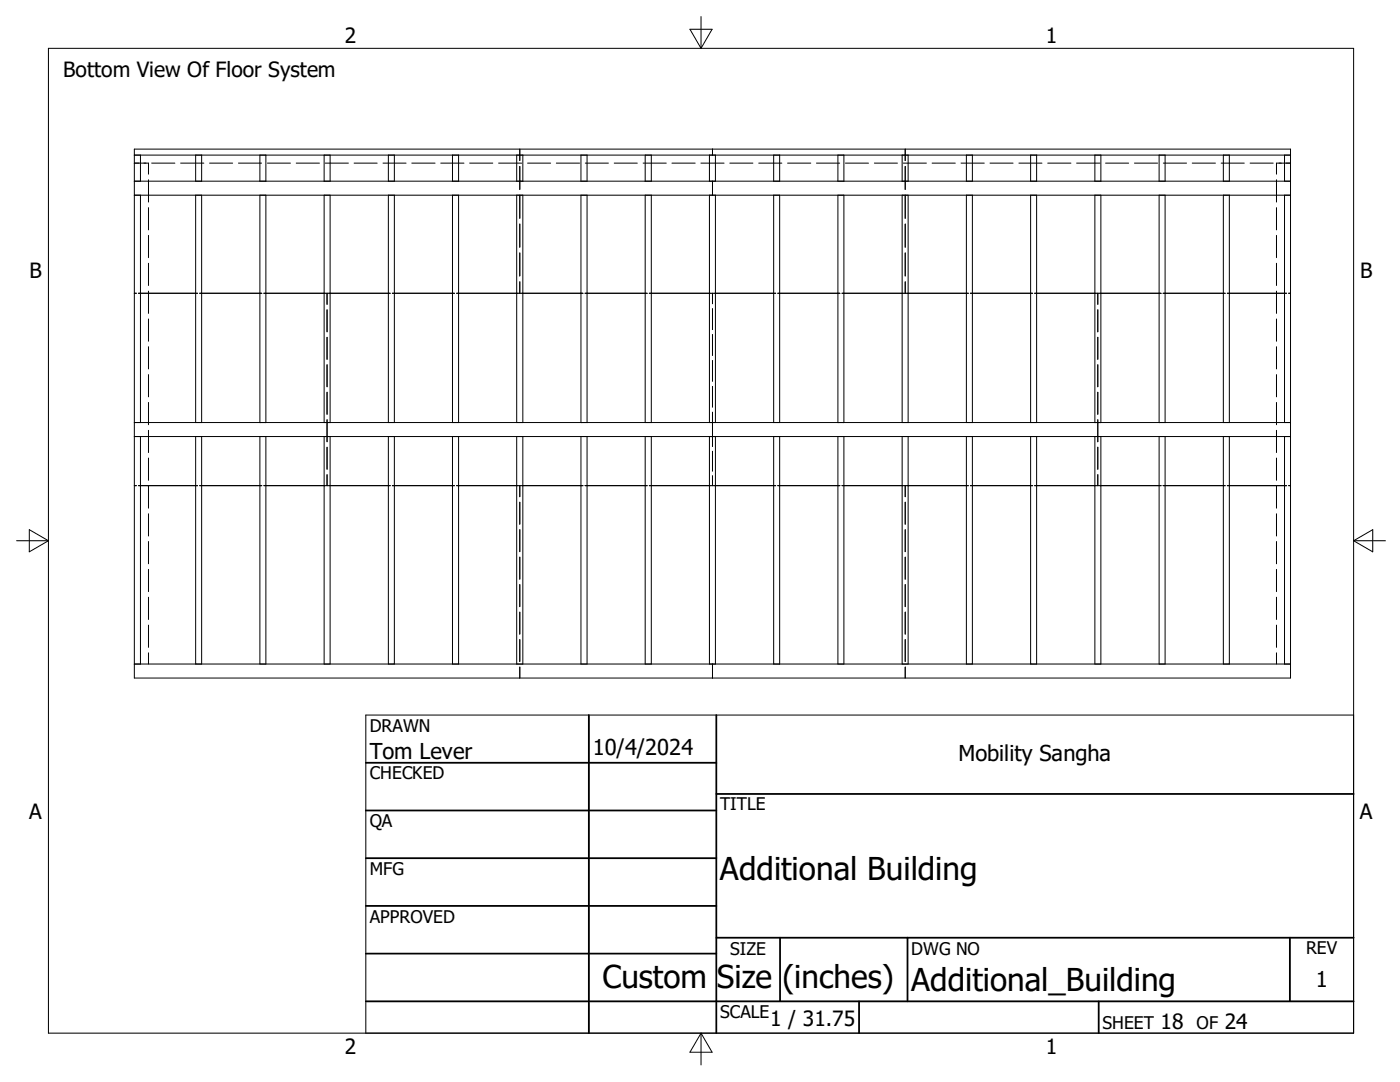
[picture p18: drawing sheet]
<svg xmlns="http://www.w3.org/2000/svg" width="279mm" height="216mm" viewBox="0 0 279 216" stroke-linecap="round" stroke-linejoin="round" font-family="sans-serif">
<defs><g id="words">
<g font-size="6.3">
<text x="143.7" y="175.6">Additional Building</text>
<text x="120.2" y="197.1">Custom Size (inches)</text>
<text x="181.9" y="197.7">Additional_Building</text>
</g>
<g font-size="4.4">
<text x="73.8" y="151.4">Tom Lever</text>
<text x="118.3" y="150.7">10/4/2024</text>
<text x="191.3" y="151.8">Mobility Sangha</text>
<text x="262.6" y="196.9">1</text>
</g>
<g font-size="4.2">
<text x="68.8" y="8.6">2</text>
<text x="208.7" y="8.6">1</text>
<text x="12.6" y="15.5">Bottom View Of Floor System</text>
<text x="5.9" y="55.5">B</text>
<text x="271.4" y="55.5">B</text>
<text x="5.8" y="163.4">A</text>
<text x="271.4" y="163.4">A</text>
<text x="153.7" y="204.7">1 / 31.75</text>
<text x="231.6" y="205.3">18</text>
<text x="244.4" y="205.3">24</text>
<text x="68.8" y="210.2">2</text>
<text x="208.7" y="210.2">1</text>
</g>
<g font-size="3.5">
<text x="73.8" y="146">DRAWN</text>
<text x="73.8" y="155.5">CHECKED</text>
<text x="143.7" y="161.7">TITLE</text>
<text x="73.8" y="165.1">QA</text>
<text x="73.8" y="174.6">MFG</text>
<text x="73.8" y="184.1">APPROVED</text>
<text x="145.7" y="190.5">SIZE</text>
<text x="181.9" y="190.5">DWG NO</text>
<text x="260.6" y="190.4">REV</text>
<text x="143.7" y="203.1">SCALE</text>
<text x="220" y="205.3">SHEET</text>
<text x="238.8" y="205.3">OF</text>
</g>
</g></defs>
<g fill="none" stroke="#000" stroke-width=".2">
<path d="M9.7 9.6h260.4v196.6h-260.4zM137.7 5.8h4.4l-2.2 3.8zM139.9 3.3v6.3M26.8 29.8h230.8v105.5h-230.8zM26.8 36.2h230.8M26.8 38.9h230.8M26.8 30.9h230.8M26.8 32.5h2.8v2.3M28 30.9v5.3M28 38.9v45.4M29.6 35.9v4.4M30.3 32.5h4.6"/>
<path d="M36 32.5h4.7M39 30.9v5.3M39 38.9v45.4M40.2 30.9v5.3M40.2 38.9v45.4M41.8 32.5h4.6M47.6 32.5h4.6M51.9 30.9v5.3M51.9 38.9v45.4M53.1 30.9v5.3M53.1 38.9v45.4M53.4 32.5h4.6"/>
<path d="M59.1 32.5h4.6M64.7 30.9v5.3M64.7 38.9v45.4M64.9 32.5h4.6M65.9 30.9v5.3M65.9 38.9v45.4M70.7 32.5h4.6M76.4 32.5h4.6M77.5 30.9v5.3M77.5 38.9v45.4M78.7 30.9v5.3M78.7 38.9v45.4"/>
<path d="M82.2 32.5h4.6M88 32.5h4.6M90.3 30.9v5.3M90.3 38.9v45.4M91.5 30.9v5.3M91.5 38.9v45.4M93.7 32.5h4.6M99.5 32.5h4.6M103.1 30.9v5.3M103.1 38.9v45.4M103.7 29.8v2.2M103.7 33.2v4.6"/>
<path d="M103.7 38.9v4.7M104.3 30.9v5.3M104.3 38.9v45.4M105.3 32.5h4.6M111 32.5h4.7M115.9 30.9v5.3M115.9 38.9v45.4M116.8 32.5h4.6M117.2 30.9v5.3M117.2 38.9v45.4M122.6 32.5h4.6M128.4 32.5h4.6"/>
<path d="M128.8 30.9v5.3M128.8 38.9v45.4M130 30.9v5.3M130 38.9v45.4M134.1 32.5h4.6M139.9 32.5h4.6M141.6 30.9v5.3M141.6 38.9v45.4M142.2 29.8v1.1M142.2 36.2v2.7M142.8 30.9v5.3M142.8 38.9v45.4"/>
<path d="M145.7 32.5h4.6M151.4 32.5h4.6M154.4 30.9v5.3M154.4 38.9v45.4M155.6 30.9v5.3M155.6 38.9v45.4M157.2 32.5h4.6M162.9 32.5h4.7M167.2 30.9v5.3M167.2 38.9v45.4M168.4 30.9v5.3M168.4 38.9v45.4"/>
<path d="M168.7 32.5h4.6M174.5 32.5h4.6M180 30.9v5.3M180 38.9v45.4M180.3 32.5h4.6M180.7 29.8v2.2M180.7 33.2v4.6M180.7 38.9v4.7M181.2 30.9v5.3M181.2 38.9v45.4M186 32.5h4.7M191.8 32.5h4.6"/>
<path d="M192.9 30.9v5.3M192.9 38.9v45.4M194.1 30.9v5.3M194.1 38.9v45.4M197.6 32.5h4.6M203.3 32.5h4.6M205.7 30.9v5.3M205.7 38.9v45.4M206.9 30.9v5.3M206.9 38.9v45.4M209.1 32.5h4.6M214.9 32.5h4.6"/>
<path d="M218.5 30.9v5.3M218.5 38.9v45.4M219.7 30.9v5.3M219.7 38.9v45.4M220.6 32.5h4.6M226.4 32.5h4.6M231.3 30.9v5.3M231.3 38.9v45.4M232.2 32.5h4.6M232.5 30.9v5.3M232.5 38.9v45.4M237.9 32.5h4.7"/>
<path d="M243.7 32.5h4.6M244.1 30.9v5.3M244.1 38.9v45.4M245.3 30.9v5.3M245.3 38.9v45.4M249.5 32.5h4.6M254.8 35.9v4.4M256.4 30.9v5.3M256.4 38.9v45.4M257.6 32.5h-2.8v2.3M26.8 58.5h.4M27.6 58.5h11.8"/>
<path d="M29.6 41.4v4.5M29.6 47v4.4M29.6 52.5v4.5M29.6 58.1v4.4M39.8 58.5h12.4M52.7 58.5h25.2M65.3 58.5v2.2M78.3 58.5h12.4M91.1 58.5h25.2M103.7 44.7v4.6M103.7 50.5v4.6M103.7 56.2v2.3"/>
<path d="M116.8 58.5h12.4M129.6 58.5h25.2M142.2 58.5v2.1M155.2 58.5h12.4M168 58.5h25.3M180.7 44.7v4.6M180.7 50.5v4.6M180.7 56.2v2.3M193.7 58.5h12.4M206.5 58.5h25.2M219.1 58.5v2.2M232.1 58.5h12.4"/>
<path d="M244.9 58.5h11.9M254.8 41.4v4.5M254.8 47v4.4M254.8 52.5v4.5M254.8 58.1v4.4M257.2 58.5h.4M29.6 63.6v4.5M29.6 69.2v4.4M29.6 74.7v4.5M65.3 61.8v4.4M65.3 67.3v4.4M65.3 72.8v4.4"/>
<path d="M65.3 78.3v4.4M142.2 61.6v4.2M142.2 66.8v4.1M142.2 72v4.1M142.2 77.1v4.1M219.1 61.8v4.4M219.1 67.3v4.4M219.1 72.8v4.4M219.1 78.3v4.4M254.8 63.6v4.5M254.8 69.2v4.4M254.8 74.7v4.5"/>
<path d="M26.8 84.3h230.8M26.8 87.1h230.8M26.8 96.9h.4M27.6 96.9h11.8M28 87.1v45.4M29.6 80.3v4.4M29.6 85.9v4.4M29.6 91.4v4.4M29.6 97v4.4M39 87.1v45.4M39.8 96.9h12.4M40.2 87.1v45.4"/>
<path d="M51.9 87.1v45.4M52.7 96.9h25.2M53.1 87.1v45.4M64.7 87.1v45.4M65.3 83.8v4.3M65.3 89.2v4.4M65.3 94.7v2.2M65.9 87.1v45.4M77.5 87.1v45.4M78.3 96.9h12.4M78.7 87.1v45.4M90.3 87.1v45.4"/>
<path d="M91.1 96.9h25.2M91.5 87.1v45.4M103.1 87.1v45.4M103.7 96.9v2.2M104.3 87.1v45.4M115.9 87.1v45.4M116.8 96.9h12.4M117.2 87.1v45.4M128.8 87.1v45.4M129.6 96.9h25.2M130 87.1v45.4M141.6 87.1v45.4"/>
<path d="M142.2 82.3v6.8M142.2 90.1v3.9M142.2 95v1.9M142.8 87.1v45.4M154.4 87.1v45.4M155.2 96.9h12.4M155.6 87.1v45.4M167.2 87.1v45.4M168 96.9h25.3M168.4 87.1v45.4M180 87.1v45.4M180.7 96.9v2.2"/>
<path d="M181.2 87.1v45.4M192.9 87.1v45.4M193.7 96.9h12.4M194.1 87.1v45.4M205.7 87.1v45.4M206.5 96.9h25.2M206.9 87.1v45.4M218.5 87.1v45.4M219.1 83.8v4.3M219.1 89.2v4.4M219.1 94.7v2.2M219.7 87.1v45.4"/>
<path d="M231.3 87.1v45.4M232.1 96.9h12.4M232.5 87.1v45.4M244.1 87.1v45.4M244.9 96.9h11.9M245.3 87.1v45.4M254.8 80.3v4.4M254.8 85.9v4.4M254.8 91.4v4.4M254.8 97v4.4M256.4 87.1v45.4M257.2 96.9h.4"/>
<path d="M3.3 107.9h6.4M5.8 105.7l3.9 2.2-3.9 2.2zM29.6 102.5v4.5M29.6 108.1v4.4M29.6 113.6v4.5M29.6 119.2v4.4M103.7 100.2v4.4M103.7 105.7v4.4M103.7 111.2v4.4M103.7 116.7v4.3M180.7 100.2v4.4M180.7 105.7v4.4"/>
<path d="M180.7 111.2v4.4M180.7 116.7v4.3M254.8 102.5v4.5M254.8 108.1v4.4M254.8 113.6v4.5M254.8 119.2v4.4M270.1 107.9h6.4M270.1 107.9l3.9-2.2v4.4zM26.8 132.5h230.8M29.6 124.7v4.5M29.6 130.3v2.2M103.7 122.1v4.4"/>
<path d="M103.7 127.6v4.4M103.7 133.1v2.2M142.2 132.5v2.8M180.7 122.1v4.4M180.7 127.6v4.4M180.7 133.1v2.2M254.8 124.7v4.5M254.8 130.3v2.2M270.1 142.7h-197.1v63.5M139.9 206.2v6.3M139.9 206.2l2.2 3.8h-4.4z"/>
</g>
<g fill="none" stroke="#000" stroke-width=".36">
<path d="M73 152.2h70M117.5 142.7v63.5M143 158.4h127.1M143 142.7v63.5M73 161.7h70M73 171.2h70M73 180.8h70M73 190.3h70M73 199.8h197.1M143 187.1h127.1M155.7 187.1v12.7M171.4 199.8v6.4"/>
<path d="M181.1 187.1v12.7M219.3 199.8v6.4M257.4 187.1v12.7"/>
</g>
<use href="#words"/>
</svg>
